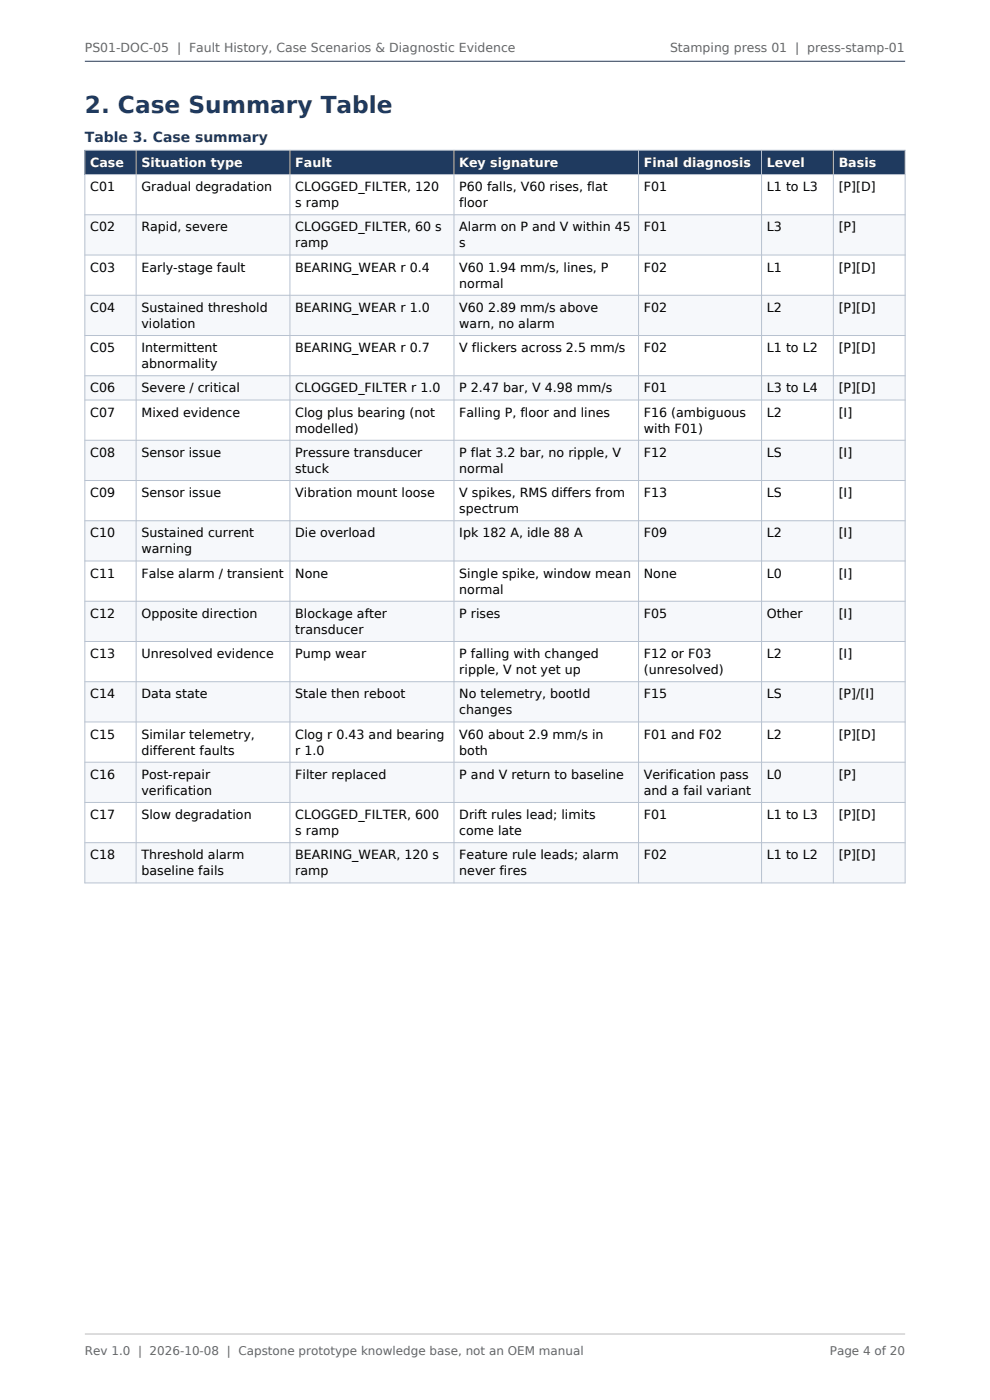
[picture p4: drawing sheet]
<svg xmlns="http://www.w3.org/2000/svg" width="210mm" height="297mm" viewBox="0 0 210 297" stroke-linecap="round" stroke-linejoin="round" font-family="sans-serif">
<defs><g id="words">
<text font-size="4.9" fill="#1f3a5f" x="18" y="23.9">2. Case Summary Table</text>
<text font-size="3" fill="#1f3a5f" x="18" y="30.1">Table 3. Case summary</text>
<g font-size="2.7" fill="#fff">
<text x="19.1" y="35.4">Case</text>
<text x="30" y="35.4">Situation type</text>
<text x="62.6" y="35.4">Fault</text>
<text x="97.4" y="35.4">Key signature</text>
<text x="136.6" y="35.4">Final diagnosis</text>
<text x="162.7" y="35.4">Level</text>
<text x="177.9" y="35.4">Basis</text>
</g>
<g font-size="2.7">
<text x="19.1" y="40.6">C01</text>
<text x="30" y="40.6">Gradual degradation</text>
<text x="62.6" y="40.6">CLOGGED_FILTER, 120</text>
<text x="97.4" y="40.6">P60 falls, V60 rises, flat</text>
<text x="136.6" y="40.6">F01</text>
<text x="162.7" y="40.6">L1 to L3</text>
<text x="177.9" y="40.6">[P][D]</text>
<text x="62.6" y="43.9">s ramp</text>
<text x="97.4" y="43.9">floor</text>
<text x="19.1" y="49.1">C02</text>
<text x="30" y="49.1">Rapid, severe</text>
<text x="62.6" y="49.1">CLOGGED_FILTER, 60 s</text>
<text x="62.6" y="52.5">ramp</text>
<text x="97.4" y="49.1">Alarm on P and V within 45</text>
<text x="97.4" y="52.5">s</text>
<text x="136.6" y="49.1">F01</text>
<text x="162.7" y="49.1">L3</text>
<text x="177.9" y="49.1">[P]</text>
<text x="19.1" y="57.6">C03</text>
<text x="30" y="57.6">Early-stage fault</text>
<text x="62.6" y="57.6">BEARING_WEAR r 0.4</text>
<text x="97.4" y="57.6">V60 1.94 mm/s, lines, P</text>
<text x="136.6" y="57.6">F02</text>
<text x="162.7" y="57.6">L1</text>
<text x="177.9" y="57.6">[P][D]</text>
<text x="97.4" y="61">normal</text>
<text x="19.1" y="66.2">C04</text>
<text x="30" y="66.2">Sustained threshold</text>
<text x="30" y="69.6">violation</text>
<text x="62.6" y="66.2">BEARING_WEAR r 1.0</text>
<text x="97.4" y="66.2">V60 2.89 mm/s above</text>
<text x="97.4" y="69.6">warn, no alarm</text>
<text x="136.6" y="66.2">F02</text>
<text x="162.7" y="66.2">L2</text>
<text x="177.9" y="66.2">[P][D]</text>
<text x="19.1" y="74.7">C05</text>
<text x="30" y="74.7">Intermittent</text>
<text x="62.6" y="74.7">BEARING_WEAR r 0.7</text>
<text x="97.4" y="74.7">V flickers across 2.5 mm/s</text>
<text x="136.6" y="74.7">F02</text>
<text x="162.7" y="74.7">L1 to L2</text>
<text x="177.9" y="74.7">[P][D]</text>
<text x="19.1" y="83.2">C06</text>
<text x="30" y="78.1">abnormality</text>
<text x="30" y="83.2">Severe / critical</text>
<text x="62.6" y="83.2">CLOGGED_FILTER r 1.0</text>
<text x="97.4" y="83.2">P 2.47 bar, V 4.98 mm/s</text>
<text x="136.6" y="83.2">F01</text>
<text x="162.7" y="83.2">L3 to L4</text>
<text x="177.9" y="83.2">[P][D]</text>
<text x="19.1" y="88.4">C07</text>
<text x="30" y="88.4">Mixed evidence</text>
<text x="62.6" y="88.4">Clog plus bearing (not</text>
<text x="97.4" y="88.4">Falling P, floor and lines</text>
<text x="136.6" y="88.4">F16 (ambiguous</text>
<text x="162.7" y="88.4">L2</text>
<text x="177.9" y="88.4">[I]</text>
<text x="62.6" y="91.8">modelled)</text>
<text x="136.6" y="91.8">with F01)</text>
<text x="19.1" y="96.9">C08</text>
<text x="30" y="96.9">Sensor issue</text>
<text x="62.6" y="96.9">Pressure transducer</text>
<text x="62.6" y="100.3">stuck</text>
<text x="97.4" y="96.9">P flat 3.2 bar, no ripple, V</text>
<text x="97.4" y="100.3">normal</text>
<text x="136.6" y="96.9">F12</text>
<text x="162.7" y="96.9">LS</text>
<text x="177.9" y="96.9">[I]</text>
<text x="19.1" y="105.5">C09</text>
<text x="30" y="105.5">Sensor issue</text>
<text x="62.6" y="105.5">Vibration mount loose</text>
<text x="97.4" y="105.5">V spikes, RMS differs from</text>
<text x="136.6" y="105.5">F13</text>
<text x="162.7" y="105.5">LS</text>
<text x="177.9" y="105.5">[I]</text>
<text x="97.4" y="108.9">spectrum</text>
<text x="19.1" y="114">C10</text>
<text x="30" y="114">Sustained current</text>
<text x="30" y="117.4">warning</text>
<text x="62.6" y="114">Die overload</text>
<text x="97.4" y="114">Ipk 182 A, idle 88 A</text>
<text x="136.6" y="114">F09</text>
<text x="162.7" y="114">L2</text>
<text x="177.9" y="114">[I]</text>
<text x="19.1" y="122.5">C11</text>
<text x="30" y="122.5">False alarm / transient</text>
<text x="62.6" y="122.5">None</text>
<text x="97.4" y="122.5">Single spike, window mean</text>
<text x="97.4" y="125.9">normal</text>
<text x="136.6" y="122.5">None</text>
<text x="162.7" y="122.5">L0</text>
<text x="177.9" y="122.5">[I]</text>
<text x="19.1" y="131.1">C12</text>
<text x="30" y="131.1">Opposite direction</text>
<text x="62.6" y="131.1">Blockage after</text>
<text x="97.4" y="131.1">P rises</text>
<text x="136.6" y="131.1">F05</text>
<text x="162.7" y="131.1">Other</text>
<text x="177.9" y="131.1">[I]</text>
<text x="62.6" y="134.5">transducer</text>
<text x="19.1" y="139.6">C13</text>
<text x="30" y="139.6">Unresolved evidence</text>
<text x="62.6" y="139.6">Pump wear</text>
<text x="97.4" y="139.6">P falling with changed</text>
<text x="97.4" y="143">ripple, V not yet up</text>
<text x="136.6" y="139.6">F12 or F03</text>
<text x="136.6" y="143">(unresolved)</text>
<text x="162.7" y="139.6">L2</text>
<text x="177.9" y="139.6">[I]</text>
<text x="19.1" y="148.2">C14</text>
<text x="30" y="148.2">Data state</text>
<text x="62.6" y="148.2">Stale then reboot</text>
<text x="97.4" y="148.2">No telemetry, bootId</text>
<text x="136.6" y="148.2">F15</text>
<text x="162.7" y="148.2">LS</text>
<text x="177.9" y="148.2">[P]/[I]</text>
<text x="97.4" y="151.5">changes</text>
<text x="19.1" y="156.7">C15</text>
<text x="30" y="156.7">Similar telemetry,</text>
<text x="30" y="160.1">different faults</text>
<text x="62.6" y="156.7">Clog r 0.43 and bearing</text>
<text x="62.6" y="160.1">r 1.0</text>
<text x="97.4" y="156.7">V60 about 2.9 mm/s in</text>
<text x="97.4" y="160.1">both</text>
<text x="136.6" y="156.7">F01 and F02</text>
<text x="162.7" y="156.7">L2</text>
<text x="177.9" y="156.7">[P][D]</text>
<text x="19.1" y="165.2">C16</text>
<text x="30" y="165.2">Post-repair</text>
<text x="62.6" y="165.2">Filter replaced</text>
<text x="97.4" y="165.2">P and V return to baseline</text>
<text x="136.6" y="165.2">Verification pass</text>
<text x="162.7" y="165.2">L0</text>
<text x="177.9" y="165.2">[P]</text>
<text x="19.1" y="173.8">C17</text>
<text x="30" y="168.6">verification</text>
<text x="30" y="173.8">Slow degradation</text>
<text x="62.6" y="173.8">CLOGGED_FILTER, 600</text>
<text x="97.4" y="173.8">Drift rules lead; limits</text>
<text x="136.6" y="168.6">and a fail variant</text>
<text x="136.6" y="173.8">F01</text>
<text x="162.7" y="173.8">L1 to L3</text>
<text x="177.9" y="173.8">[P][D]</text>
<text x="62.6" y="177.2">s ramp</text>
<text x="97.4" y="177.2">come late</text>
<text x="19.1" y="182.3">C18</text>
<text x="30" y="182.3">Threshold alarm</text>
<text x="30" y="185.7">baseline fails</text>
<text x="62.6" y="182.3">BEARING_WEAR, 120 s</text>
<text x="62.6" y="185.7">ramp</text>
<text x="97.4" y="182.3">Feature rule leads; alarm</text>
<text x="97.4" y="185.7">never fires</text>
<text x="136.6" y="182.3">F02</text>
<text x="162.7" y="182.3">L1 to L2</text>
<text x="177.9" y="182.3">[P][D]</text>
</g>
<g font-size="2.6" fill="#666">
<text x="18" y="11">PS01-DOC-05 | Fault History, Case Scenarios &amp; Diagnostic Evidence</text>
<text x="142.1" y="11">Stamping press 01 | press-stamp-01</text>
</g>
<g font-size="2.5" fill="#666">
<text x="18" y="287.5">Rev 1.0 | 2026-10-08 | Capstone prototype knowledge base, not an OEM manual</text>
<text x="176" y="287.5">Page 4 of 20</text>
</g>
</g></defs>
<path d="M18 31.9h174v5.1h-174z" fill-rule="evenodd" fill="#1f3a5f"/>
<g fill="#f6f8fb">
<path d="M18 45.6h174v8.5h-174z" fill-rule="evenodd"/>
<path d="M18 62.6h174v8.6h-174z" fill-rule="evenodd"/>
<path d="M18 79.7h174v5.2h-174z" fill-rule="evenodd"/>
<path d="M18 93.4h174v8.5h-174z" fill-rule="evenodd"/>
<path d="M18 110.5h174v8.5h-174z" fill-rule="evenodd"/>
<path d="M18 127.5h174v8.6h-174z" fill-rule="evenodd"/>
<path d="M18 144.6h174v8.6h-174z" fill-rule="evenodd"/>
<path d="M18 161.7h174v8.5h-174z" fill-rule="evenodd"/>
<path d="M18 178.8h174v8.5h-174z" fill-rule="evenodd"/>
</g>
<g fill="none" stroke="#b8c2d0" stroke-width=".21">
<path d="M18 31.9h174v155.4h-174zM18 37h174M28.9 31.9v155.4M61.5 31.9v155.4M96.3 31.9v155.4M135.4 31.9v155.4M161.6 31.9v155.4M176.8 31.9v155.4M18 45.6h174M18 54.1h174M18 62.6h174M18 71.2h174"/>
<path d="M18 79.7h174M18 84.9h174M18 93.4h174M18 101.9h174M18 110.5h174M18 119h174M18 127.5h174M18 136.1h174M18 144.6h174M18 153.2h174M18 161.7h174M18 170.2h174"/>
<path d="M18 178.8h174"/>
</g>
<path d="M18 13h174" fill="none" stroke="#1f3a5f" stroke-width=".21"/>
<path d="M18 283h174" fill="none" stroke="#bbb" stroke-width=".21"/>
<use href="#words"/>
</svg>
